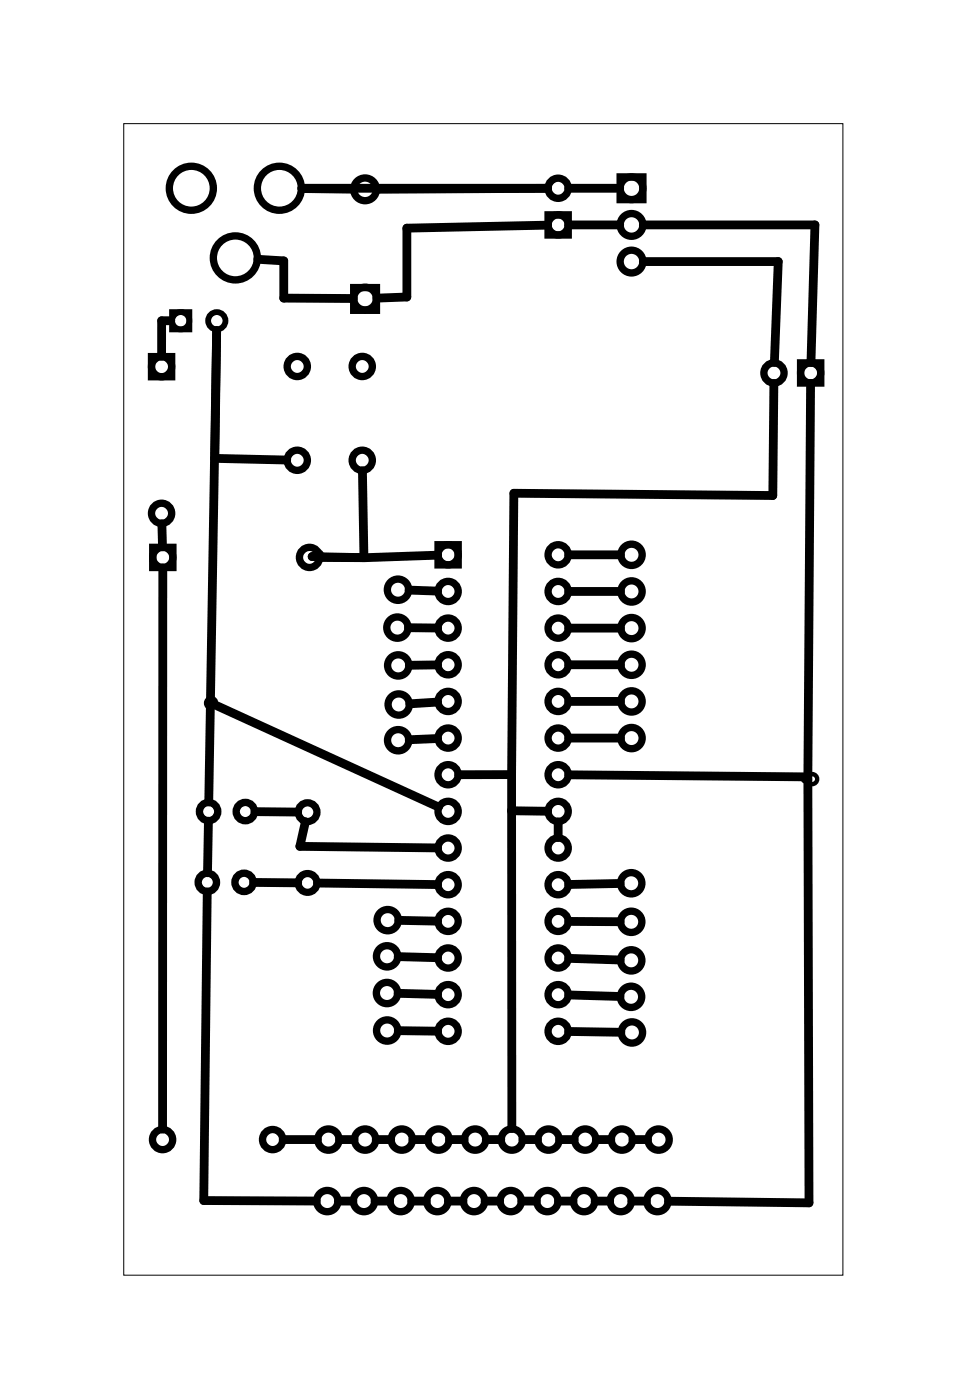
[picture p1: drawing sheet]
<svg xmlns="http://www.w3.org/2000/svg" width="67mm" height="97mm" viewBox="0 0 67 97" stroke-linecap="round" stroke-linejoin="round" font-family="sans-serif">
<path d="M8.6 8.6h49.8v79.8h-49.8z" fill="none" stroke="#000" stroke-width=".07"/>
<g fill="none" stroke="#000" stroke-width=".51">
<path d="M24.5 19.9h1.6v1.6h-1.6zM38 14.9h1.3v1.4h-1.3zM42.9 12.3h1.6v1.5h-1.6zM10.5 24.7h1.4v1.4h-1.4zM10.6 37.9h1.4v1.4h-1.4zM30.3 37.7h1.4v1.4h-1.4zM55.4 25.1h1.4v1.4h-1.4z"/>
<circle cx="13.2" cy="13" r="1.52"/>
<circle cx="16.3" cy="17.9" r="1.52"/>
<circle cx="19.3" cy="13" r="1.52"/>
<circle cx="25.3" cy="13.1" r=".79"/>
<circle cx="38.6" cy="13" r=".7"/>
<circle cx="38.6" cy="15.6" r=".7"/>
<circle cx="43.7" cy="13" r=".79"/>
<circle cx="43.7" cy="15.6" r=".79"/>
<circle cx="43.7" cy="18.1" r=".79"/>
<circle cx="11.2" cy="25.4" r=".7"/>
<circle cx="11.2" cy="35.6" r=".7"/>
<circle cx="11.3" cy="38.6" r=".7"/>
<circle cx="20.6" cy="31.9" r=".7"/>
<circle cx="20.6" cy="25.4" r=".7"/>
<circle cx="21.4" cy="38.6" r=".7"/>
<circle cx="25.1" cy="31.9" r=".7"/>
<circle cx="25.1" cy="25.4" r=".7"/>
<circle cx="25.3" cy="20.7" r=".79"/>
<circle cx="31" cy="38.4" r=".7"/>
<circle cx="38.6" cy="38.4" r=".7"/>
<circle cx="43.7" cy="38.4" r=".74"/>
<circle cx="53.6" cy="25.8" r=".7"/>
<circle cx="56.1" cy="25.8" r=".7"/>
<circle cx="14.4" cy="56.2" r=".64"/>
<circle cx="17" cy="56.2" r=".64"/>
<circle cx="27.5" cy="43.5" r=".74"/>
<circle cx="27.6" cy="40.9" r=".74"/>
<circle cx="27.6" cy="51.3" r=".74"/>
<circle cx="27.6" cy="46.1" r=".74"/>
<circle cx="27.6" cy="48.8" r=".74"/>
<circle cx="31" cy="41" r=".7"/>
<circle cx="31" cy="53.7" r=".7"/>
<circle cx="31" cy="48.6" r=".7"/>
<circle cx="31" cy="51.1" r=".7"/>
<circle cx="31" cy="56.2" r=".7"/>
<circle cx="31" cy="43.5" r=".7"/>
<circle cx="31" cy="46.1" r=".7"/>
<circle cx="31" cy="58.8" r=".7"/>
<circle cx="38.6" cy="53.7" r=".7"/>
<circle cx="38.6" cy="41" r=".7"/>
<circle cx="38.6" cy="51.1" r=".7"/>
<circle cx="38.6" cy="46.1" r=".7"/>
<circle cx="38.6" cy="43.5" r=".7"/>
<circle cx="38.6" cy="56.2" r=".7"/>
<circle cx="38.6" cy="48.6" r=".7"/>
<circle cx="38.6" cy="58.8" r=".7"/>
<circle cx="43.7" cy="51.1" r=".74"/>
<circle cx="43.7" cy="48.6" r=".74"/>
<circle cx="43.7" cy="43.5" r=".74"/>
<circle cx="43.7" cy="41" r=".74"/>
<circle cx="43.7" cy="46.1" r=".74"/>
<circle cx="11.3" cy="79" r=".7"/>
<circle cx="14.4" cy="61.1" r=".64"/>
<circle cx="16.9" cy="61.1" r=".64"/>
<circle cx="18.9" cy="79" r=".7"/>
<circle cx="22.7" cy="79" r=".74"/>
<circle cx="25.3" cy="79" r=".74"/>
<circle cx="26.8" cy="68.8" r=".74"/>
<circle cx="26.8" cy="66.3" r=".74"/>
<circle cx="26.8" cy="71.4" r=".74"/>
<circle cx="26.8" cy="63.8" r=".74"/>
<circle cx="27.8" cy="79" r=".74"/>
<circle cx="30.4" cy="79" r=".74"/>
<circle cx="31" cy="68.9" r=".7"/>
<circle cx="31" cy="61.3" r=".7"/>
<circle cx="31" cy="63.8" r=".7"/>
<circle cx="31" cy="66.4" r=".7"/>
<circle cx="31" cy="71.5" r=".7"/>
<circle cx="32.9" cy="79" r=".74"/>
<circle cx="35.4" cy="79" r=".74"/>
<circle cx="38" cy="79" r=".74"/>
<circle cx="38.6" cy="68.9" r=".7"/>
<circle cx="38.6" cy="61.3" r=".7"/>
<circle cx="38.6" cy="66.4" r=".7"/>
<circle cx="38.6" cy="63.8" r=".7"/>
<circle cx="38.6" cy="71.5" r=".7"/>
<circle cx="40.5" cy="79" r=".74"/>
<circle cx="43.1" cy="79" r=".74"/>
<circle cx="43.7" cy="69.1" r=".74"/>
<circle cx="43.7" cy="63.9" r=".74"/>
<circle cx="43.7" cy="61.2" r=".74"/>
<circle cx="43.7" cy="66.5" r=".74"/>
<circle cx="43.8" cy="71.5" r=".74"/>
<circle cx="45.6" cy="79" r=".74"/>
<circle cx="22.7" cy="83.2" r=".74"/>
<circle cx="25.2" cy="83.2" r=".74"/>
<circle cx="27.7" cy="83.2" r=".74"/>
<circle cx="30.3" cy="83.2" r=".74"/>
<circle cx="32.8" cy="83.2" r=".74"/>
<circle cx="35.4" cy="83.2" r=".74"/>
<circle cx="37.9" cy="83.2" r=".74"/>
<circle cx="40.4" cy="83.2" r=".74"/>
<circle cx="43" cy="83.2" r=".74"/>
<circle cx="45.5" cy="83.2" r=".74"/>
</g>
<g fill="none" stroke="#000" stroke-width=".5">
<circle cx="21.3" cy="56.3" r=".65"/>
<circle cx="21.3" cy="61.2" r=".65"/>
</g>
<g fill="none" stroke="#000" stroke-width=".3">
<circle cx="14.6" cy="48.7" r=".35"/>
<circle cx="56.2" cy="54" r=".35"/>
</g>
<g fill="none" stroke="#000" stroke-width=".4">
<path d="M11.9 21.6h1.2v1.2h-1.2z"/>
<circle cx="12.5" cy="22.2" r=".6"/>
<circle cx="15" cy="22.2" r=".6"/>
</g>
<g fill="none" stroke="#000" stroke-width=".61">
<path d="M17.8 18l1.8 .1v2.6h4.9M20.9 13.1h3.6M20.9 13h17l-11.8 .1M37.9 15.6l-9.7 .2v4.8l-2.1 .1M39.4 13h3.5M39.4 15.6h3.5M44.5 15.6h11.9l-.2 9.5M44.5 18.1h9.4l-.3 7M11.2 36.3l.1 1.6M11.3 39.4v38.8M11.8 22.2h-.6v2.5M19.9 31.9l-5-.1 .1-8.9-.5 32.7"/>
<path d="M22.1 38.4l-.5 .2h3.7l5-.1M25.1 32.6l.1 6h-3M39.4 38.4h3.6M53.6 26.6l-.1 7.7-17.9-.1-.2 19.5M56.1 26.6l-.2 27.2-16.5-.1M14.4 56.9v3.6M15.1 48.9l15.3 7M17.7 56.2l2.9 .1M21.1 56.9l-.3 1.8 9.5 .1M28.3 43.5h2M28.3 40.9l2 .1M30.3 46.1h-2"/>
<path d="M30.3 51.2l-2 .1M30.3 48.7l-1.9 .1M35.4 53.7h-3.6M35.4 56.2h2.5M35.4 53.7v24.5M38.6 57v1M39.4 46.1h3.6M39.4 51.1h3.6M39.4 43.5h3.6M39.4 48.6h3.6M39.4 41h3.6M55.8 54h.1l.1 29.4-9.7-.2"/>
<path d="M14.3 61.8l-.2 21.4h7.8M17.6 61.1l3 .1M19.6 79h2.4M22 61.2l8.3 .1M23.5 79h1M26 79h1.1M27.6 68.8l2.7 .1M27.6 66.3l2.7 .1M27.6 71.4l2.7 .1M27.6 63.8h2.7M28.6 79h1M31.1 79h1"/>
<path d="M33.7 79h1M36.2 79h1M38.7 79h1.1M39.4 68.9l3.5 .2M39.4 71.5h3.6M39.4 66.4l3.5 .1M39.4 63.9h3.5M41.3 79h1M42.9 61.2l-3.5 .1M43.8 79h1M23.4 83.2h1M26 83.2h1"/>
<path d="M28.5 83.2h1M31 83.2h1.1M33.6 83.2h1M36.1 83.2h1M38.7 83.2h1M41.2 83.2h1M43.7 83.2h1.1"/>
</g>
</svg>
